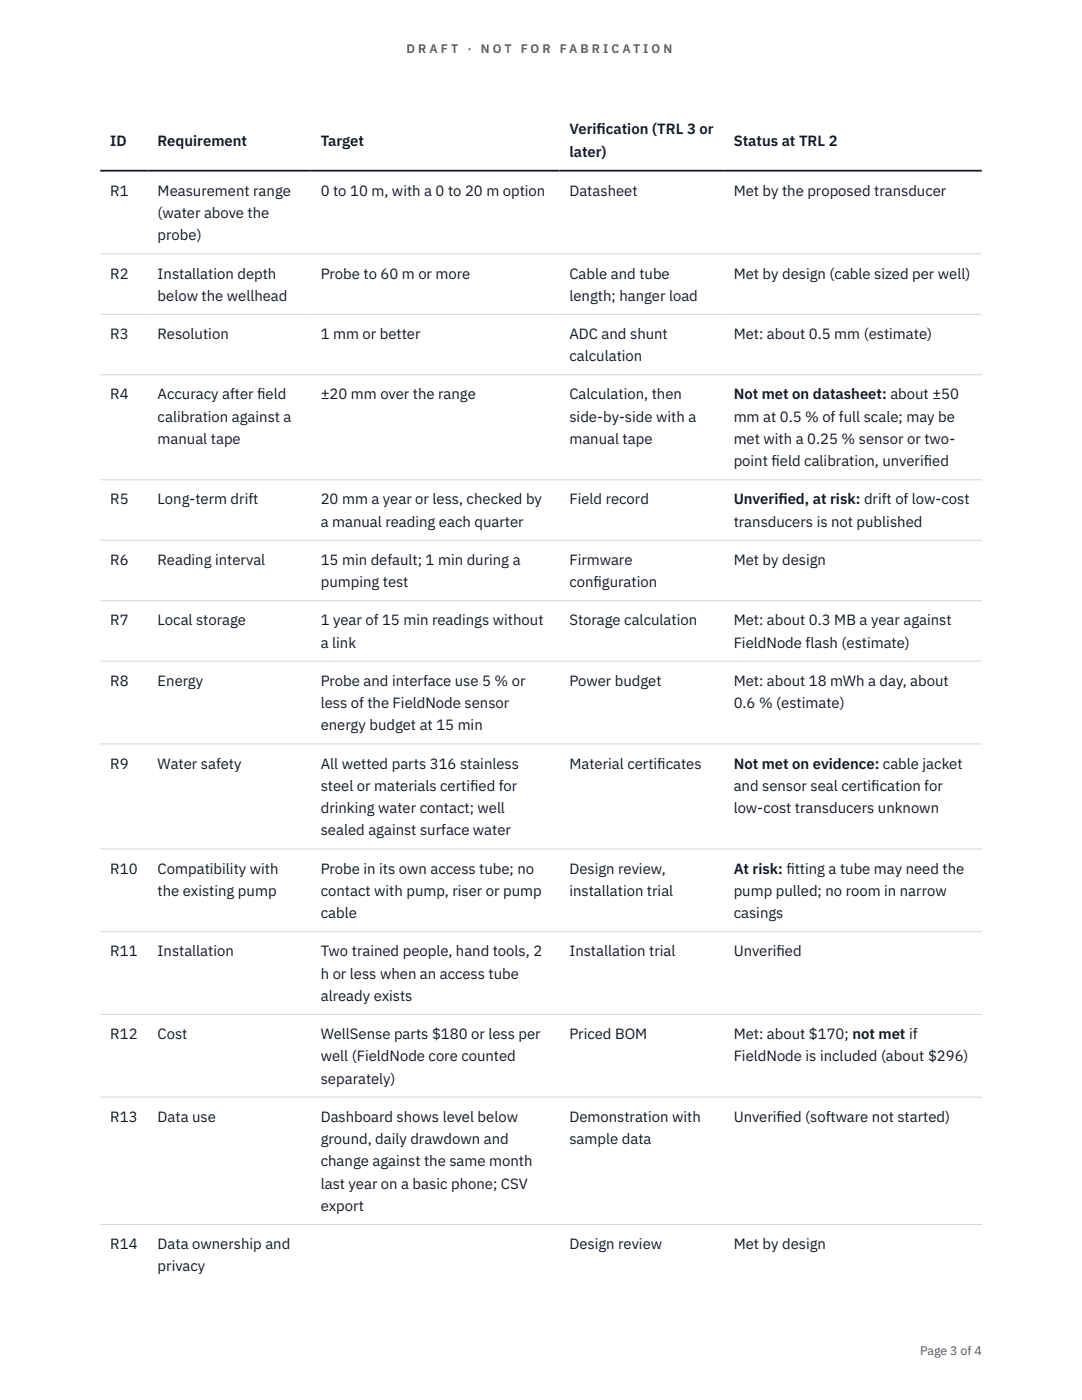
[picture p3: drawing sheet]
<svg xmlns="http://www.w3.org/2000/svg" width="216mm" height="279mm" viewBox="0 0 216 279" stroke-linecap="round" stroke-linejoin="round" font-family="sans-serif">
<defs><g id="words">
<g font-size="3" fill="#111827">
<text x="22" y="29.1">ID</text>
<text x="31.5" y="29.1">Requirement</text>
<text x="64" y="29.1">Target</text>
<text x="113.6" y="26.8">Verif</text>
<text x="119" y="26.8">ication (TRL 3 or</text>
<text x="146.4" y="29.1">Status at TRL 2</text>
<text x="113.6" y="31.3">later)</text>
<text x="22" y="39.1">R1</text>
<text x="31.5" y="39.1">Measurement range</text>
<text x="64" y="39.1">0 to 10 m, with a 0 to 20 m option</text>
<text x="113.6" y="39.1">Datasheet</text>
<text x="146.4" y="39.1">Met by the proposed transducer</text>
<text x="31.5" y="43.5">(water above the</text>
<text x="31.5" y="48">probe)</text>
<text x="22" y="55.6">R2</text>
<text x="31.5" y="55.6">Installation depth</text>
<text x="64" y="55.6">Probe to 60 m or more</text>
<text x="113.6" y="55.6">Cable and tube</text>
<text x="146.4" y="55.6">Met by design (cable sized per well)</text>
<text x="31.5" y="60">below the wellhead</text>
<text x="113.6" y="60">length; hanger load</text>
<text x="22" y="67.7">R3</text>
<text x="31.5" y="67.7">Resolution</text>
<text x="64" y="67.7">1 mm or better</text>
<text x="113.6" y="67.7">ADC and shunt</text>
<text x="146.4" y="67.7">Met: about 0.5 mm (estimate)</text>
<text x="113.6" y="72.1">calculation</text>
<text x="22" y="79.7">R4</text>
<text x="31.5" y="79.7">Accuracy after f</text>
<text x="51.3" y="79.7">ield</text>
<text x="64" y="79.7">±20 mm over the range</text>
<text x="113.6" y="79.7">Calculation, then</text>
<text x="146.4" y="79.7">Not met on datasheet: about ±50</text>
<text x="31.5" y="84.2">calibration against a</text>
<text x="31.5" y="88.6">manual tape</text>
<text x="113.6" y="84.2">side-by-side with a</text>
<text x="113.6" y="88.6">manual tape</text>
<text x="146.4" y="84.2">mm at 0.5 % of full scale; may be</text>
<text x="146.4" y="88.6">met with a 0.25 % sensor or two-</text>
<text x="146.4" y="93.1">point f</text>
<text x="153.9" y="93.1">ield calibration, unverif</text>
<text x="184.3" y="93.1">ied</text>
<text x="22" y="100.7">R5</text>
<text x="31.5" y="100.7">Long-term drift</text>
<text x="64" y="100.7">20 mm a year or less, checked by</text>
<text x="113.6" y="100.7">Field record</text>
<text x="146.4" y="100.7">Unverif</text>
<text x="155.3" y="100.7">ied, at risk: drift of low-cost</text>
<text x="64" y="105.1">a manual reading each quarter</text>
<text x="146.4" y="105.1">transducers is not published</text>
<text x="22" y="112.7">R6</text>
<text x="31.5" y="112.7">Reading interval</text>
<text x="64" y="112.7">15 min default; 1 min during a</text>
<text x="113.6" y="112.7">Firmware</text>
<text x="146.4" y="112.7">Met by design</text>
<text x="64" y="117.2">pumping test</text>
<text x="113.6" y="117.2">conf</text>
<text x="118.4" y="117.2">iguration</text>
<text x="22" y="124.8">R7</text>
<text x="31.5" y="124.8">Local storage</text>
<text x="64" y="124.8">1 year of 15 min readings without</text>
<text x="113.6" y="124.8">Storage calculation</text>
<text x="146.4" y="124.8">Met: about 0.3 MB a year against</text>
<text x="64" y="129.3">a link</text>
<text x="146.4" y="129.3">FieldNode flash (estimate)</text>
<text x="22" y="136.9">R8</text>
<text x="31.5" y="136.9">Energy</text>
<text x="64" y="136.9">Probe and interface use 5 % or</text>
<text x="113.6" y="136.9">Power budget</text>
<text x="146.4" y="136.9">Met: about 18 mWh a day, about</text>
<text x="64" y="141.3">less of the FieldNode sensor</text>
<text x="146.4" y="141.3">0.6 % (estimate)</text>
<text x="64" y="145.8">energy budget at 15 min</text>
<text x="22" y="153.4">R9</text>
<text x="31.5" y="153.4">Water safety</text>
<text x="64" y="153.4">All wetted parts 316 stainless</text>
<text x="113.6" y="153.4">Material certif</text>
<text x="131.2" y="153.4">icates</text>
<text x="146.4" y="153.4">Not met on evidence: cable jacket</text>
<text x="64" y="157.8">steel or materials certif</text>
<text x="93.8" y="157.8">ied for</text>
<text x="146.4" y="157.8">and sensor seal certif</text>
<text x="173.9" y="157.8">ication for</text>
<text x="64" y="162.3">drinking water contact; well</text>
<text x="64" y="166.7">sealed against surface water</text>
<text x="146.4" y="162.3">low-cost transducers unknown</text>
<text x="22" y="174.3">R10</text>
<text x="31.5" y="174.3">Compatibility with</text>
<text x="31.5" y="178.8">the existing pump</text>
<text x="64" y="174.3">Probe in its own access tube; no</text>
<text x="64" y="178.8">contact with pump, riser or pump</text>
<text x="113.6" y="174.3">Design review,</text>
<text x="113.6" y="178.8">installation trial</text>
<text x="146.4" y="174.3">At risk: f</text>
<text x="146.4" y="178.8">pump pulled; no room in narrow</text>
<text x="156.9" y="174.3">itting a tube may need the</text>
<text x="64" y="183.2">cable</text>
<text x="146.4" y="183.2">casings</text>
<text x="22" y="190.9">R11</text>
<text x="31.5" y="190.9">Installation</text>
<text x="64" y="190.9">Two trained people, hand tools, 2</text>
<text x="113.6" y="190.9">Installation trial</text>
<text x="146.4" y="190.9">Unverif</text>
<text x="155" y="190.9">ied</text>
<text x="64" y="195.3">h or less when an access tube</text>
<text x="64" y="199.7">already exists</text>
<text x="22" y="207.4">R12</text>
<text x="31.5" y="207.4">Cost</text>
<text x="64" y="207.4">WellSense parts $180 or less per</text>
<text x="113.6" y="207.4">Priced BOM</text>
<text x="146.4" y="207.4">Met: about $170; not met if</text>
<text x="64" y="211.8">well (FieldNode core counted</text>
<text x="146.4" y="211.8">FieldNode is included (about $296)</text>
<text x="64" y="216.3">separately)</text>
<text x="22" y="223.9">R13</text>
<text x="31.5" y="223.9">Data use</text>
<text x="64" y="223.9">Dashboard shows level below</text>
<text x="113.6" y="223.9">Demonstration with</text>
<text x="146.4" y="223.9">Unverif</text>
<text x="155" y="223.9">ied (software not started)</text>
<text x="64" y="228.3">ground, daily drawdown and</text>
<text x="64" y="232.8">change against the same month</text>
<text x="113.6" y="228.3">sample data</text>
<text x="64" y="237.2">last year on a basic phone; CSV</text>
<text x="64" y="241.7">export</text>
<text x="22" y="249.3">R14</text>
<text x="31.5" y="249.3">Data ownership and</text>
<text x="113.6" y="249.3">Design review</text>
<text x="146.4" y="249.3">Met by design</text>
<text x="31.5" y="253.7">privacy</text>
</g>
<g font-size="2.5" fill="#b45309">
<text x="81.1" y="10.5">D R A F T</text>
<text x="93.3" y="10.5">·</text>
<text x="95.9" y="10.5">N O T</text>
<text x="103.9" y="10.5">F O R</text>
<text x="111.7" y="10.5">F A B R I C A T I O N</text>
</g>
<text font-size="2.5" fill="#4b5563" x="183.6" y="270.3">Page 3 of 4</text>
</g></defs>
<g fill="none" stroke="#d1d5db" stroke-width=".2">
<path d="M20 50.7h175.9M20 62.7h175.9M20 74.8h175.9M20 95.8h175.9M20 107.8h175.9M20 119.9h175.9M20 132h175.9M20 148.5h175.9M20 169.4h175.9M20 185.9h175.9M20 202.4h175.9M20 219h175.9"/>
<path d="M20 244.4h175.9"/>
</g>
<path d="M20 34.1h175.9" fill="none" stroke="#111827" stroke-width=".35"/>
<use href="#words"/>
</svg>
